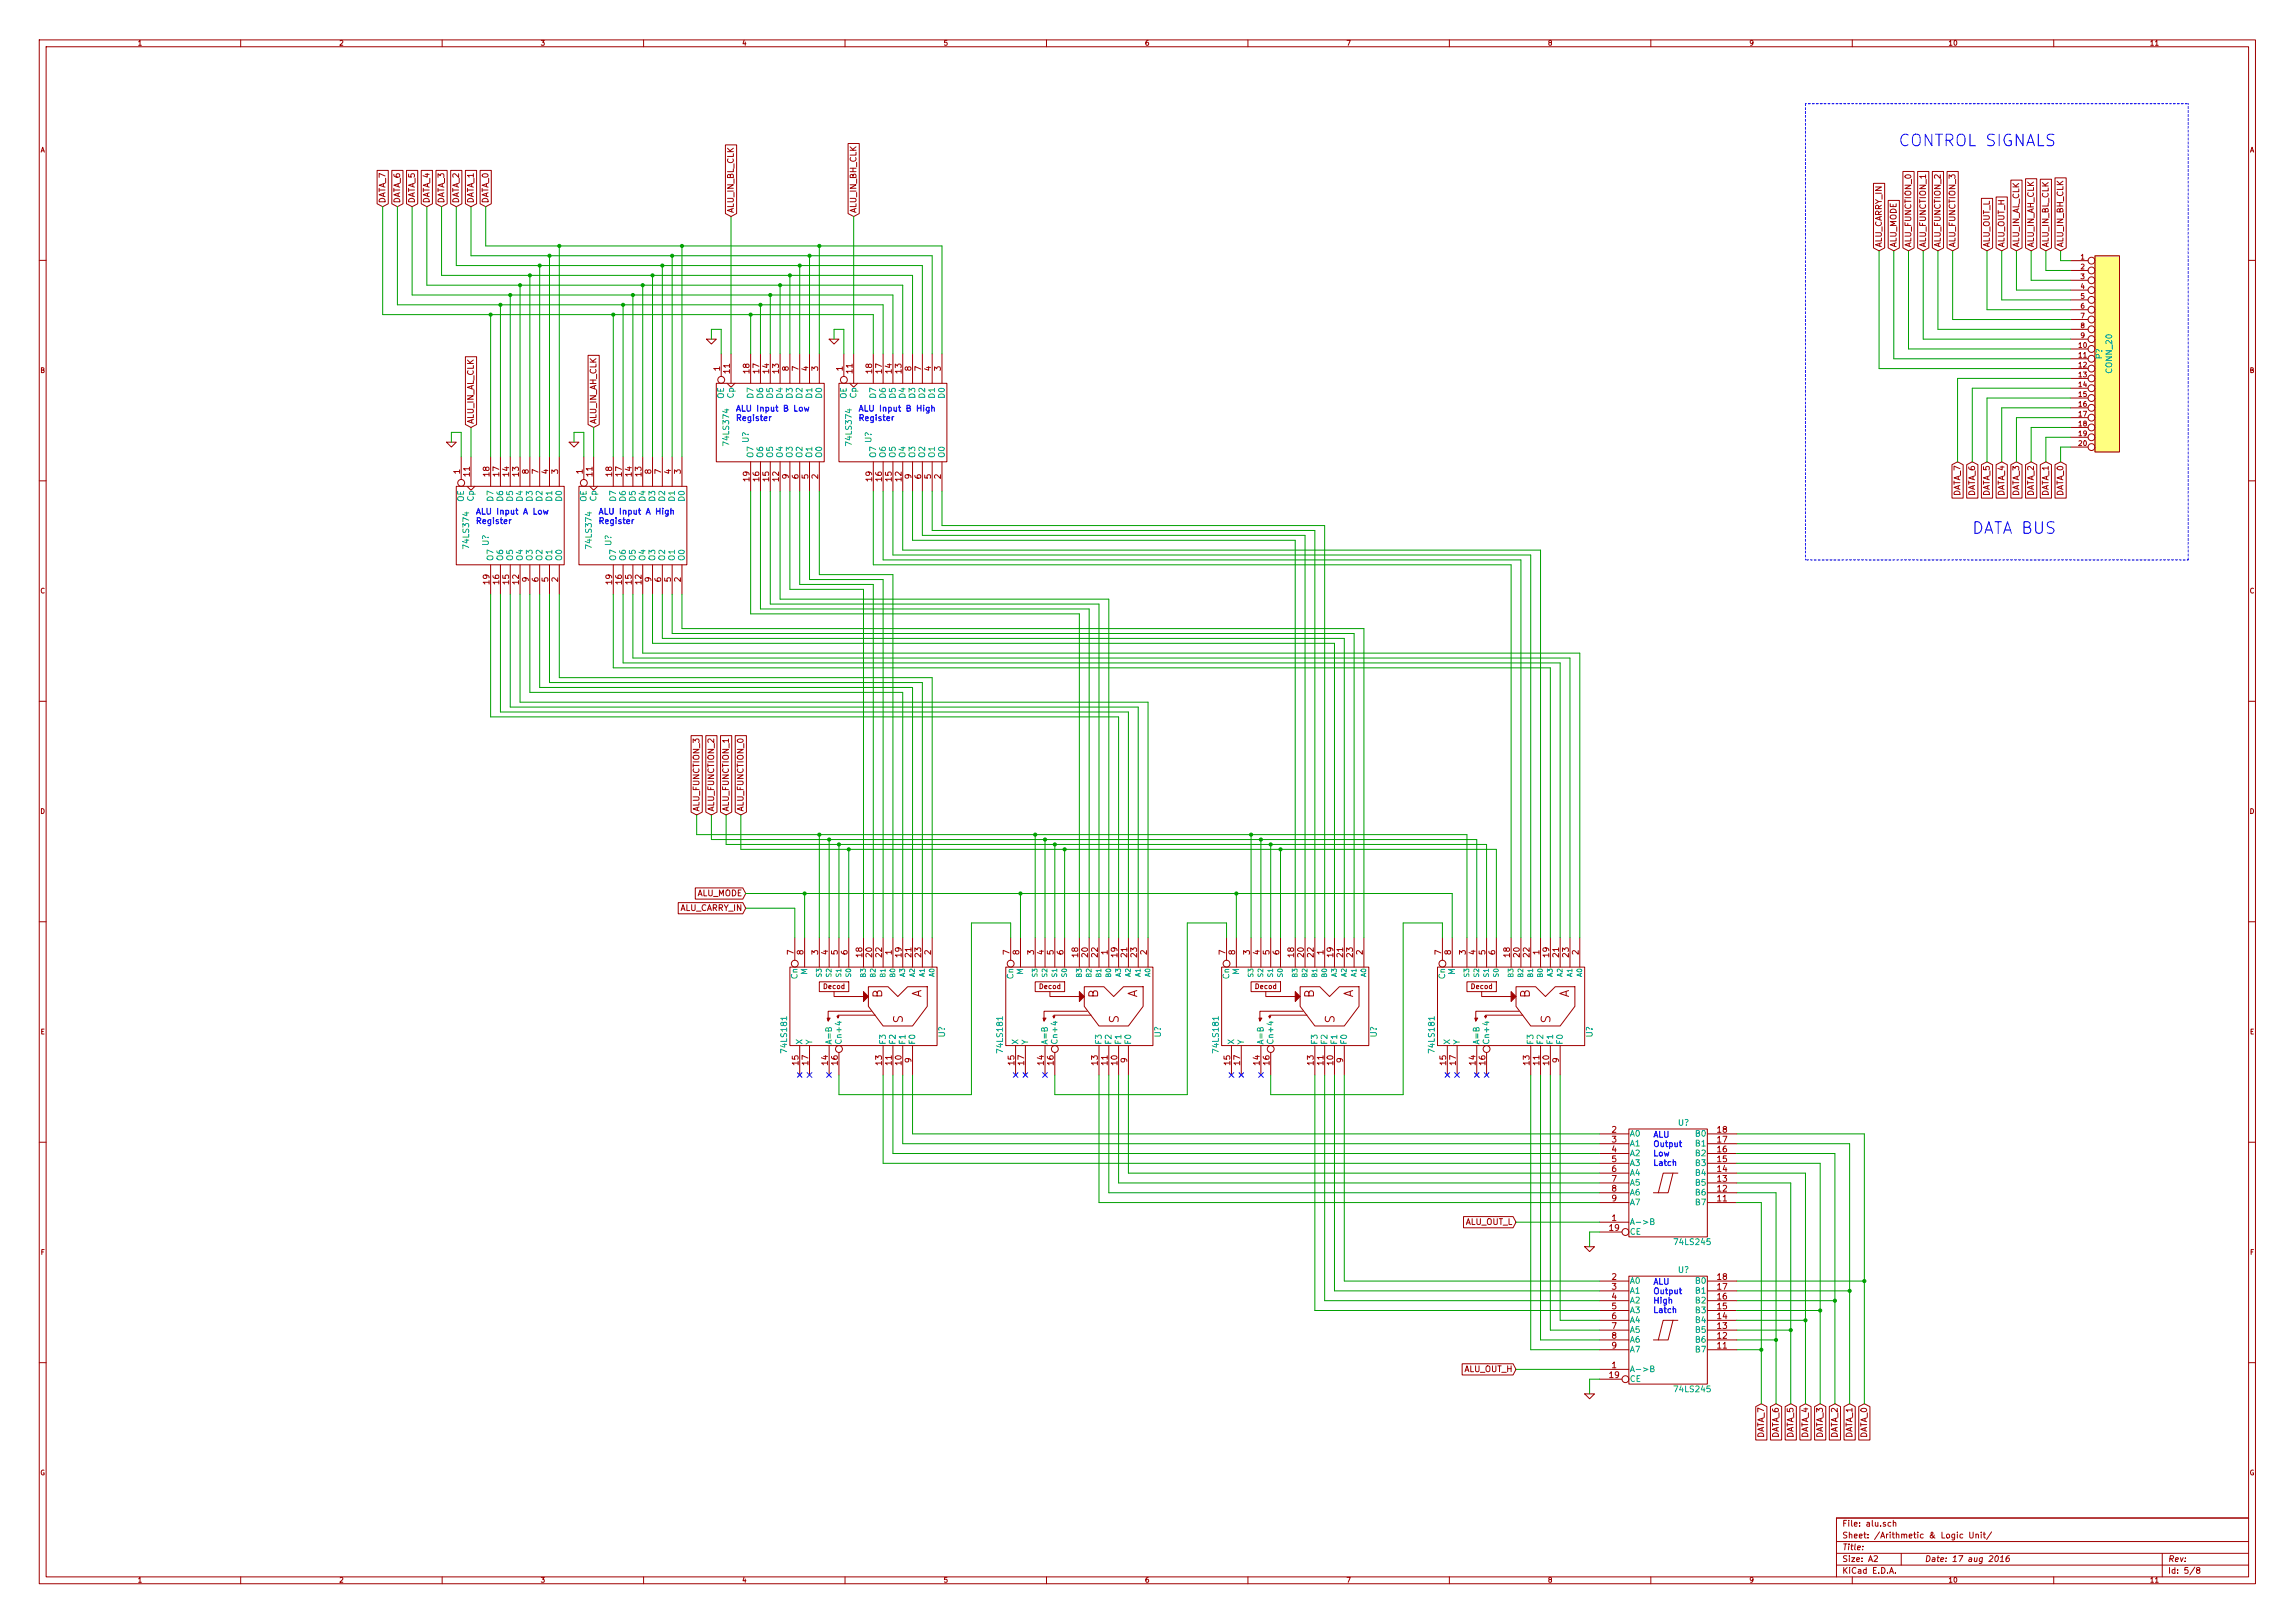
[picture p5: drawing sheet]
<svg xmlns="http://www.w3.org/2000/svg" width="594mm" height="420mm" viewBox="0 0 594 420" stroke-linecap="round" stroke-linejoin="round" font-family="sans-serif">
<defs><g id="words">
<g font-size="4.2" fill="#00f">
<text x="491.5" y="38">CONTROL SIGNALS</text>
<text x="510.5" y="138.3">DATA BUS</text>
</g>
<g font-size="3.2" fill="#a00000">
<text x="228.5" y="258.4" transform="rotate(-90 228.5 258.4)">B</text>
<text x="238.6" y="258.4" transform="rotate(-90 238.6 258.4)">A</text>
<text x="284.4" y="258.4" transform="rotate(-90 284.4 258.4)">B</text>
<text x="294.5" y="258.4" transform="rotate(-90 294.5 258.4)">A</text>
<text x="340.2" y="258.4" transform="rotate(-90 340.2 258.4)">B</text>
<text x="350.4" y="258.4" transform="rotate(-90 350.4 258.4)">A</text>
<text x="396.1" y="258.4" transform="rotate(-90 396.1 258.4)">B</text>
<text x="406.3" y="258.4" transform="rotate(-90 406.3 258.4)">A</text>
<text x="233.8" y="264.9" transform="rotate(-90 233.8 264.9)">S</text>
<text x="289.7" y="264.9" transform="rotate(-90 289.7 264.9)">S</text>
<text x="345.6" y="264.9" transform="rotate(-90 345.6 264.9)">S</text>
<text x="401.4" y="264.9" transform="rotate(-90 401.4 264.9)">S</text>
</g>
<g font-size="2.1" fill="#a00000">
<text x="99.8" y="52.6" transform="rotate(-90 99.8 52.6)">DATA_7</text>
<text x="103.6" y="52.6" transform="rotate(-90 103.6 52.6)">DATA_6</text>
<text x="107.4" y="52.6" transform="rotate(-90 107.4 52.6)">DATA_5</text>
<text x="111.3" y="52.6" transform="rotate(-90 111.3 52.6)">DATA_4</text>
<text x="115.1" y="52.6" transform="rotate(-90 115.1 52.6)">DATA_3</text>
<text x="118.9" y="52.6" transform="rotate(-90 118.9 52.6)">DATA_2</text>
<text x="122.7" y="52.6" transform="rotate(-90 122.7 52.6)">DATA_1</text>
<text x="126.5" y="52.6" transform="rotate(-90 126.5 52.6)">DATA_0</text>
<text x="190" y="55.1" transform="rotate(-90 190 55.1)">ALU_IN_BL_CLK</text>
<text x="221.7" y="55.1" transform="rotate(-90 221.7 55.1)">ALU_IN_BH_CLK</text>
<text x="487.2" y="64" transform="rotate(-90 487.2 64)">ALU_CARRY_IN</text>
<text x="491" y="64" transform="rotate(-90 491 64)">ALU_MODE</text>
<text x="494.8" y="64" transform="rotate(-90 494.8 64)">ALU_FUNCTION_0</text>
<text x="498.6" y="64" transform="rotate(-90 498.6 64)">ALU_FUNCTION_1</text>
<text x="502.4" y="64" transform="rotate(-90 502.4 64)">ALU_FUNCTION_2</text>
<text x="506.2" y="64" transform="rotate(-90 506.2 64)">ALU_FUNCTION_3</text>
<text x="515.1" y="64" transform="rotate(-90 515.1 64)">ALU_OUT_L</text>
<text x="518.9" y="64" transform="rotate(-90 518.9 64)">ALU_OUT_H</text>
<text x="522.7" y="64" transform="rotate(-90 522.7 64)">ALU_IN_AL_CLK</text>
<text x="526.5" y="64" transform="rotate(-90 526.5 64)">ALU_IN_AH_CLK</text>
<text x="530.4" y="64" transform="rotate(-90 530.4 64)">ALU_IN_BL_CLK</text>
<text x="534.2" y="64" transform="rotate(-90 534.2 64)">ALU_IN_BH_CLK</text>
<text x="186.4" y="96" transform="rotate(-90 186.4 96)">1</text>
<text x="189" y="96.6" transform="rotate(-90 189 96.6)">11</text>
<text x="194.1" y="96.6" transform="rotate(-90 194.1 96.6)">18</text>
<text x="196.6" y="96.6" transform="rotate(-90 196.6 96.6)">17</text>
<text x="199.1" y="96.6" transform="rotate(-90 199.1 96.6)">14</text>
<text x="201.7" y="96.6" transform="rotate(-90 201.7 96.6)">13</text>
<text x="204.2" y="96" transform="rotate(-90 204.2 96)">8</text>
<text x="206.8" y="96" transform="rotate(-90 206.8 96)">7</text>
<text x="209.3" y="96" transform="rotate(-90 209.3 96)">4</text>
<text x="211.8" y="96" transform="rotate(-90 211.8 96)">3</text>
<text x="218.2" y="96" transform="rotate(-90 218.2 96)">1</text>
<text x="220.7" y="96.6" transform="rotate(-90 220.7 96.6)">11</text>
<text x="225.8" y="96.6" transform="rotate(-90 225.8 96.6)">18</text>
<text x="228.3" y="96.6" transform="rotate(-90 228.3 96.6)">17</text>
<text x="230.9" y="96.6" transform="rotate(-90 230.9 96.6)">14</text>
<text x="233.4" y="96.6" transform="rotate(-90 233.4 96.6)">13</text>
<text x="236" y="96" transform="rotate(-90 236 96)">8</text>
<text x="238.5" y="96" transform="rotate(-90 238.5 96)">7</text>
<text x="241" y="96" transform="rotate(-90 241 96)">4</text>
<text x="243.6" y="96" transform="rotate(-90 243.6 96)">3</text>
<text x="122.7" y="109.7" transform="rotate(-90 122.7 109.7)">ALU_IN_AL_CLK</text>
<text x="154.4" y="109.7" transform="rotate(-90 154.4 109.7)">ALU_IN_AH_CLK</text>
<text x="119.1" y="122.7" transform="rotate(-90 119.1 122.7)">1</text>
<text x="121.7" y="123.3" transform="rotate(-90 121.7 123.3)">11</text>
<text x="126.7" y="123.3" transform="rotate(-90 126.7 123.3)">18</text>
<text x="129.3" y="123.3" transform="rotate(-90 129.3 123.3)">17</text>
<text x="131.8" y="123.3" transform="rotate(-90 131.8 123.3)">14</text>
<text x="134.4" y="123.3" transform="rotate(-90 134.4 123.3)">13</text>
<text x="136.9" y="122.7" transform="rotate(-90 136.9 122.7)">8</text>
<text x="139.4" y="122.7" transform="rotate(-90 139.4 122.7)">7</text>
<text x="142" y="122.7" transform="rotate(-90 142 122.7)">4</text>
<text x="144.5" y="122.7" transform="rotate(-90 144.5 122.7)">3</text>
<text x="150.9" y="122.7" transform="rotate(-90 150.9 122.7)">1</text>
<text x="153.4" y="123.3" transform="rotate(-90 153.4 123.3)">11</text>
<text x="158.5" y="123.3" transform="rotate(-90 158.5 123.3)">18</text>
<text x="161" y="123.3" transform="rotate(-90 161 123.3)">17</text>
<text x="163.6" y="123.3" transform="rotate(-90 163.6 123.3)">14</text>
<text x="166.1" y="123.3" transform="rotate(-90 166.1 123.3)">13</text>
<text x="168.7" y="122.7" transform="rotate(-90 168.7 122.7)">8</text>
<text x="171.2" y="122.7" transform="rotate(-90 171.2 122.7)">7</text>
<text x="173.7" y="122.7" transform="rotate(-90 173.7 122.7)">4</text>
<text x="176.3" y="122.7" transform="rotate(-90 176.3 122.7)">3</text>
<text x="194.1" y="124.5" transform="rotate(-90 194.1 124.5)">19</text>
<text x="196.6" y="124.5" transform="rotate(-90 196.6 124.5)">16</text>
<text x="199.1" y="124.5" transform="rotate(-90 199.1 124.5)">15</text>
<text x="201.7" y="124.5" transform="rotate(-90 201.7 124.5)">12</text>
<text x="204.2" y="123.9" transform="rotate(-90 204.2 123.9)">9</text>
<text x="206.8" y="123.9" transform="rotate(-90 206.8 123.9)">6</text>
<text x="209.3" y="123.9" transform="rotate(-90 209.3 123.9)">5</text>
<text x="211.8" y="123.9" transform="rotate(-90 211.8 123.9)">2</text>
<text x="225.8" y="124.5" transform="rotate(-90 225.8 124.5)">19</text>
<text x="228.3" y="124.5" transform="rotate(-90 228.3 124.5)">16</text>
<text x="230.9" y="124.5" transform="rotate(-90 230.9 124.5)">15</text>
<text x="233.4" y="124.5" transform="rotate(-90 233.4 124.5)">12</text>
<text x="236" y="123.9" transform="rotate(-90 236 123.9)">9</text>
<text x="238.5" y="123.9" transform="rotate(-90 238.5 123.9)">6</text>
<text x="241" y="123.9" transform="rotate(-90 241 123.9)">5</text>
<text x="243.6" y="123.9" transform="rotate(-90 243.6 123.9)">2</text>
<text x="507.5" y="128.7" transform="rotate(-90 507.5 128.7)">DATA_7</text>
<text x="511.3" y="128.7" transform="rotate(-90 511.3 128.7)">DATA_6</text>
<text x="515.1" y="128.7" transform="rotate(-90 515.1 128.7)">DATA_5</text>
<text x="518.9" y="128.7" transform="rotate(-90 518.9 128.7)">DATA_4</text>
<text x="522.7" y="128.7" transform="rotate(-90 522.7 128.7)">DATA_3</text>
<text x="526.5" y="128.7" transform="rotate(-90 526.5 128.7)">DATA_2</text>
<text x="530.4" y="128.7" transform="rotate(-90 530.4 128.7)">DATA_1</text>
<text x="534.2" y="128.7" transform="rotate(-90 534.2 128.7)">DATA_0</text>
<text x="126.7" y="151.2" transform="rotate(-90 126.7 151.2)">19</text>
<text x="129.3" y="151.2" transform="rotate(-90 129.3 151.2)">16</text>
<text x="131.8" y="151.2" transform="rotate(-90 131.8 151.2)">15</text>
<text x="134.4" y="151.2" transform="rotate(-90 134.4 151.2)">12</text>
<text x="136.9" y="150.6" transform="rotate(-90 136.9 150.6)">9</text>
<text x="139.4" y="150.6" transform="rotate(-90 139.4 150.6)">6</text>
<text x="142" y="150.6" transform="rotate(-90 142 150.6)">5</text>
<text x="144.5" y="150.6" transform="rotate(-90 144.5 150.6)">2</text>
<text x="158.5" y="151.2" transform="rotate(-90 158.5 151.2)">19</text>
<text x="161" y="151.2" transform="rotate(-90 161 151.2)">16</text>
<text x="163.6" y="151.2" transform="rotate(-90 163.6 151.2)">15</text>
<text x="166.1" y="151.2" transform="rotate(-90 166.1 151.2)">12</text>
<text x="168.7" y="150.6" transform="rotate(-90 168.7 150.6)">9</text>
<text x="171.2" y="150.6" transform="rotate(-90 171.2 150.6)">6</text>
<text x="173.7" y="150.6" transform="rotate(-90 173.7 150.6)">5</text>
<text x="176.3" y="150.6" transform="rotate(-90 176.3 150.6)">2</text>
<text x="181.1" y="210.1" transform="rotate(-90 181.1 210.1)">ALU_FUNCTION_3</text>
<text x="184.9" y="210.1" transform="rotate(-90 184.9 210.1)">ALU_FUNCTION_2</text>
<text x="188.7" y="210.1" transform="rotate(-90 188.7 210.1)">ALU_FUNCTION_1</text>
<text x="192.5" y="210.1" transform="rotate(-90 192.5 210.1)">ALU_FUNCTION_0</text>
<text x="180.2" y="232.1">ALU_MODE</text>
<text x="175.7" y="235.9">ALU_CARRY_IN</text>
<text x="205.5" y="247.1" transform="rotate(-90 205.5 247.1)">7</text>
<text x="208" y="247.1" transform="rotate(-90 208 247.1)">8</text>
<text x="211.8" y="247.1" transform="rotate(-90 211.8 247.1)">3</text>
<text x="214.4" y="247.1" transform="rotate(-90 214.4 247.1)">4</text>
<text x="216.9" y="247.1" transform="rotate(-90 216.9 247.1)">5</text>
<text x="219.5" y="247.1" transform="rotate(-90 219.5 247.1)">6</text>
<text x="223.3" y="247.7" transform="rotate(-90 223.3 247.7)">18</text>
<text x="225.8" y="247.7" transform="rotate(-90 225.8 247.7)">20</text>
<text x="228.3" y="247.7" transform="rotate(-90 228.3 247.7)">22</text>
<text x="230.9" y="247.1" transform="rotate(-90 230.9 247.1)">1</text>
<text x="233.4" y="247.7" transform="rotate(-90 233.4 247.7)">19</text>
<text x="236" y="247.7" transform="rotate(-90 236 247.7)">21</text>
<text x="238.5" y="247.7" transform="rotate(-90 238.5 247.7)">23</text>
<text x="241" y="247.1" transform="rotate(-90 241 247.1)">2</text>
<text x="261.4" y="247.1" transform="rotate(-90 261.4 247.1)">7</text>
<text x="263.9" y="247.1" transform="rotate(-90 263.9 247.1)">8</text>
<text x="267.7" y="247.1" transform="rotate(-90 267.7 247.1)">3</text>
<text x="270.3" y="247.1" transform="rotate(-90 270.3 247.1)">4</text>
<text x="272.8" y="247.1" transform="rotate(-90 272.8 247.1)">5</text>
<text x="275.3" y="247.1" transform="rotate(-90 275.3 247.1)">6</text>
<text x="279.1" y="247.7" transform="rotate(-90 279.1 247.7)">18</text>
<text x="281.7" y="247.7" transform="rotate(-90 281.7 247.7)">20</text>
<text x="284.2" y="247.7" transform="rotate(-90 284.2 247.7)">22</text>
<text x="286.8" y="247.1" transform="rotate(-90 286.8 247.1)">1</text>
<text x="289.3" y="247.7" transform="rotate(-90 289.3 247.7)">19</text>
<text x="291.8" y="247.7" transform="rotate(-90 291.8 247.7)">21</text>
<text x="294.4" y="247.7" transform="rotate(-90 294.4 247.7)">23</text>
<text x="296.9" y="247.1" transform="rotate(-90 296.9 247.1)">2</text>
<text x="317.2" y="247.1" transform="rotate(-90 317.2 247.1)">7</text>
<text x="319.8" y="247.1" transform="rotate(-90 319.8 247.1)">8</text>
<text x="323.6" y="247.1" transform="rotate(-90 323.6 247.1)">3</text>
<text x="326.1" y="247.1" transform="rotate(-90 326.1 247.1)">4</text>
<text x="328.7" y="247.1" transform="rotate(-90 328.7 247.1)">5</text>
<text x="331.2" y="247.1" transform="rotate(-90 331.2 247.1)">6</text>
<text x="335" y="247.7" transform="rotate(-90 335 247.7)">18</text>
<text x="337.6" y="247.7" transform="rotate(-90 337.6 247.7)">20</text>
<text x="340.1" y="247.7" transform="rotate(-90 340.1 247.7)">22</text>
<text x="342.6" y="247.1" transform="rotate(-90 342.6 247.1)">1</text>
<text x="345.2" y="247.7" transform="rotate(-90 345.2 247.7)">19</text>
<text x="347.7" y="247.7" transform="rotate(-90 347.7 247.7)">21</text>
<text x="350.3" y="247.7" transform="rotate(-90 350.3 247.7)">23</text>
<text x="352.8" y="247.1" transform="rotate(-90 352.8 247.1)">2</text>
<text x="373.1" y="247.1" transform="rotate(-90 373.1 247.1)">7</text>
<text x="375.7" y="247.1" transform="rotate(-90 375.7 247.1)">8</text>
<text x="379.5" y="247.1" transform="rotate(-90 379.5 247.1)">3</text>
<text x="382" y="247.1" transform="rotate(-90 382 247.1)">4</text>
<text x="384.6" y="247.1" transform="rotate(-90 384.6 247.1)">5</text>
<text x="387.1" y="247.1" transform="rotate(-90 387.1 247.1)">6</text>
<text x="390.9" y="247.7" transform="rotate(-90 390.9 247.7)">18</text>
<text x="393.4" y="247.7" transform="rotate(-90 393.4 247.7)">20</text>
<text x="396" y="247.7" transform="rotate(-90 396 247.7)">22</text>
<text x="398.5" y="247.1" transform="rotate(-90 398.5 247.1)">1</text>
<text x="401.1" y="247.7" transform="rotate(-90 401.1 247.7)">19</text>
<text x="403.6" y="247.7" transform="rotate(-90 403.6 247.7)">21</text>
<text x="406.1" y="247.7" transform="rotate(-90 406.1 247.7)">23</text>
<text x="408.7" y="247.1" transform="rotate(-90 408.7 247.1)">2</text>
<text x="206.8" y="275.7" transform="rotate(-90 206.8 275.7)">15</text>
<text x="209.3" y="275.7" transform="rotate(-90 209.3 275.7)">17</text>
<text x="214.4" y="275.7" transform="rotate(-90 214.4 275.7)">14</text>
<text x="216.9" y="275.7" transform="rotate(-90 216.9 275.7)">16</text>
<text x="228.3" y="275.7" transform="rotate(-90 228.3 275.7)">13</text>
<text x="230.9" y="275.7" transform="rotate(-90 230.9 275.7)">11</text>
<text x="233.4" y="275.7" transform="rotate(-90 233.4 275.7)">10</text>
<text x="236" y="275.1" transform="rotate(-90 236 275.1)">9</text>
<text x="262.6" y="275.7" transform="rotate(-90 262.6 275.7)">15</text>
<text x="265.2" y="275.7" transform="rotate(-90 265.2 275.7)">17</text>
<text x="270.3" y="275.7" transform="rotate(-90 270.3 275.7)">14</text>
<text x="272.8" y="275.7" transform="rotate(-90 272.8 275.7)">16</text>
<text x="284.2" y="275.7" transform="rotate(-90 284.2 275.7)">13</text>
<text x="286.8" y="275.7" transform="rotate(-90 286.8 275.7)">11</text>
<text x="289.3" y="275.7" transform="rotate(-90 289.3 275.7)">10</text>
<text x="291.8" y="275.1" transform="rotate(-90 291.8 275.1)">9</text>
<text x="318.5" y="275.7" transform="rotate(-90 318.5 275.7)">15</text>
<text x="321.1" y="275.7" transform="rotate(-90 321.1 275.7)">17</text>
<text x="326.1" y="275.7" transform="rotate(-90 326.1 275.7)">14</text>
<text x="328.7" y="275.7" transform="rotate(-90 328.7 275.7)">16</text>
<text x="340.1" y="275.7" transform="rotate(-90 340.1 275.7)">13</text>
<text x="342.6" y="275.7" transform="rotate(-90 342.6 275.7)">11</text>
<text x="345.2" y="275.7" transform="rotate(-90 345.2 275.7)">10</text>
<text x="347.7" y="275.1" transform="rotate(-90 347.7 275.1)">9</text>
<text x="374.4" y="275.7" transform="rotate(-90 374.4 275.7)">15</text>
<text x="376.9" y="275.7" transform="rotate(-90 376.9 275.7)">17</text>
<text x="382" y="275.7" transform="rotate(-90 382 275.7)">14</text>
<text x="384.6" y="275.7" transform="rotate(-90 384.6 275.7)">16</text>
<text x="396" y="275.7" transform="rotate(-90 396 275.7)">13</text>
<text x="398.5" y="275.7" transform="rotate(-90 398.5 275.7)">11</text>
<text x="401.1" y="275.7" transform="rotate(-90 401.1 275.7)">10</text>
<text x="403.6" y="275.1" transform="rotate(-90 403.6 275.1)">9</text>
<text x="417.2" y="293.3">2</text>
<text x="444.6" y="293.3">18</text>
<text x="417.2" y="295.8">3</text>
<text x="417.2" y="298.4">4</text>
<text x="444.6" y="298.4">16</text>
<text x="444.6" y="295.8">17</text>
<text x="417.2" y="300.9">5</text>
<text x="417.2" y="303.4">6</text>
<text x="417.2" y="306">7</text>
<text x="444.6" y="306">13</text>
<text x="444.6" y="303.4">14</text>
<text x="444.6" y="300.9">15</text>
<text x="417.2" y="308.5">8</text>
<text x="417.2" y="311.1">9</text>
<text x="444.6" y="311.1">11</text>
<text x="444.6" y="308.5">12</text>
<text x="379" y="317.2">ALU_OUT_L</text>
<text x="417.2" y="316.1">1</text>
<text x="416.7" y="318.7">19</text>
<text x="417.2" y="331.4">2</text>
<text x="417.2" y="333.9">3</text>
<text x="444.6" y="333.9">17</text>
<text x="444.6" y="331.4">18</text>
<text x="417.2" y="336.5">4</text>
<text x="417.2" y="339">5</text>
<text x="417.2" y="341.5">6</text>
<text x="444.6" y="341.5">14</text>
<text x="444.6" y="339">15</text>
<text x="444.6" y="336.5">16</text>
<text x="417.2" y="344.1">7</text>
<text x="417.2" y="346.6">8</text>
<text x="444.6" y="346.6">12</text>
<text x="444.6" y="344.1">13</text>
<text x="417.2" y="349.2">9</text>
<text x="444.6" y="349.2">11</text>
<text x="378.8" y="355.3">ALU_OUT_H</text>
<text x="416.7" y="356.8">19</text>
<text x="417.2" y="354.2">1</text>
<text x="456.7" y="372.6" transform="rotate(-90 456.7 372.6)">DATA_7</text>
<text x="460.5" y="372.6" transform="rotate(-90 460.5 372.6)">DATA_6</text>
<text x="464.3" y="372.6" transform="rotate(-90 464.3 372.6)">DATA_5</text>
<text x="468.1" y="372.6" transform="rotate(-90 468.1 372.6)">DATA_4</text>
<text x="471.9" y="372.6" transform="rotate(-90 471.9 372.6)">DATA_3</text>
<text x="475.7" y="372.6" transform="rotate(-90 475.7 372.6)">DATA_2</text>
<text x="479.6" y="372.6" transform="rotate(-90 479.6 372.6)">DATA_1</text>
<text x="483.4" y="372.6" transform="rotate(-90 483.4 372.6)">DATA_0</text>
<text x="476.9" y="395.3">File: alu.sch</text>
<text x="476.9" y="401.4">Title:</text>
<text x="476.9" y="398.3">Sheet: /Arithmetic &amp; Logic Unit/</text>
<text x="476.9" y="407.5">KiCad E.D.A.</text>
<text x="476.9" y="404.4">Size: A2</text>
<text x="498.2" y="404.4">Date: 17 aug 2016</text>
<text x="561.2" y="404.4">Rev:</text>
<text x="561.2" y="407.5">Id: 5/8</text>
</g>
<g font-size="2.1" fill="#00a0a0">
<text x="544.2" y="92.9" transform="rotate(-90 544.2 92.9)">P?</text>
<text x="546.8" y="96.5" transform="rotate(-90 546.8 96.5)">CONN_20</text>
<text x="187.5" y="103.3" transform="rotate(-90 187.5 103.3)">OE</text>
<text x="190" y="103.1" transform="rotate(-90 190 103.1)">Cp</text>
<text x="195.1" y="103" transform="rotate(-90 195.1 103)">D7</text>
<text x="197.6" y="103" transform="rotate(-90 197.6 103)">D6</text>
<text x="200.2" y="103" transform="rotate(-90 200.2 103)">D5</text>
<text x="202.7" y="103" transform="rotate(-90 202.7 103)">D4</text>
<text x="205.2" y="103" transform="rotate(-90 205.2 103)">D3</text>
<text x="207.8" y="103" transform="rotate(-90 207.8 103)">D2</text>
<text x="210.3" y="103" transform="rotate(-90 210.3 103)">D1</text>
<text x="212.9" y="103" transform="rotate(-90 212.9 103)">D0</text>
<text x="219.2" y="103.3" transform="rotate(-90 219.2 103.3)">OE</text>
<text x="221.7" y="103.1" transform="rotate(-90 221.7 103.1)">Cp</text>
<text x="226.8" y="103" transform="rotate(-90 226.8 103)">D7</text>
<text x="229.4" y="103" transform="rotate(-90 229.4 103)">D6</text>
<text x="231.9" y="103" transform="rotate(-90 231.9 103)">D5</text>
<text x="234.4" y="103" transform="rotate(-90 234.4 103)">D4</text>
<text x="237" y="103" transform="rotate(-90 237 103)">D3</text>
<text x="239.5" y="103" transform="rotate(-90 239.5 103)">D2</text>
<text x="242.1" y="103" transform="rotate(-90 242.1 103)">D1</text>
<text x="244.6" y="103" transform="rotate(-90 244.6 103)">D0</text>
<text x="188.8" y="115" transform="rotate(-90 188.8 115)">74LS374</text>
<text x="193.9" y="114.6" transform="rotate(-90 193.9 114.6)">U?</text>
<text x="195.1" y="118.5" transform="rotate(-90 195.1 118.5)">O7</text>
<text x="197.6" y="118.5" transform="rotate(-90 197.6 118.5)">O6</text>
<text x="200.2" y="118.5" transform="rotate(-90 200.2 118.5)">O5</text>
<text x="202.7" y="118.5" transform="rotate(-90 202.7 118.5)">O4</text>
<text x="205.2" y="118.5" transform="rotate(-90 205.2 118.5)">O3</text>
<text x="207.8" y="118.5" transform="rotate(-90 207.8 118.5)">O2</text>
<text x="210.3" y="118.5" transform="rotate(-90 210.3 118.5)">O1</text>
<text x="212.9" y="118.5" transform="rotate(-90 212.9 118.5)">O0</text>
<text x="220.5" y="115" transform="rotate(-90 220.5 115)">74LS374</text>
<text x="225.6" y="114.6" transform="rotate(-90 225.6 114.6)">U?</text>
<text x="226.8" y="118.5" transform="rotate(-90 226.8 118.5)">O7</text>
<text x="229.4" y="118.5" transform="rotate(-90 229.4 118.5)">O6</text>
<text x="231.9" y="118.5" transform="rotate(-90 231.9 118.5)">O5</text>
<text x="234.4" y="118.5" transform="rotate(-90 234.4 118.5)">O4</text>
<text x="237" y="118.5" transform="rotate(-90 237 118.5)">O3</text>
<text x="239.5" y="118.5" transform="rotate(-90 239.5 118.5)">O2</text>
<text x="242.1" y="118.5" transform="rotate(-90 242.1 118.5)">O1</text>
<text x="244.6" y="118.5" transform="rotate(-90 244.6 118.5)">O0</text>
<text x="120.1" y="130" transform="rotate(-90 120.1 130)">OE</text>
<text x="122.7" y="129.7" transform="rotate(-90 122.7 129.7)">Cp</text>
<text x="127.8" y="129.6" transform="rotate(-90 127.8 129.6)">D7</text>
<text x="130.3" y="129.6" transform="rotate(-90 130.3 129.6)">D6</text>
<text x="132.8" y="129.6" transform="rotate(-90 132.8 129.6)">D5</text>
<text x="135.4" y="129.6" transform="rotate(-90 135.4 129.6)">D4</text>
<text x="137.9" y="129.6" transform="rotate(-90 137.9 129.6)">D3</text>
<text x="140.5" y="129.6" transform="rotate(-90 140.5 129.6)">D2</text>
<text x="143" y="129.6" transform="rotate(-90 143 129.6)">D1</text>
<text x="145.5" y="129.6" transform="rotate(-90 145.5 129.6)">D0</text>
<text x="151.9" y="130" transform="rotate(-90 151.9 130)">OE</text>
<text x="154.4" y="129.7" transform="rotate(-90 154.4 129.7)">Cp</text>
<text x="159.5" y="129.6" transform="rotate(-90 159.5 129.6)">D7</text>
<text x="162.1" y="129.6" transform="rotate(-90 162.1 129.6)">D6</text>
<text x="164.6" y="129.6" transform="rotate(-90 164.6 129.6)">D5</text>
<text x="167.1" y="129.6" transform="rotate(-90 167.1 129.6)">D4</text>
<text x="169.7" y="129.6" transform="rotate(-90 169.7 129.6)">D3</text>
<text x="172.2" y="129.6" transform="rotate(-90 172.2 129.6)">D2</text>
<text x="174.8" y="129.6" transform="rotate(-90 174.8 129.6)">D1</text>
<text x="177.3" y="129.6" transform="rotate(-90 177.3 129.6)">D0</text>
<text x="121.5" y="141.6" transform="rotate(-90 121.5 141.6)">74LS374</text>
<text x="126.6" y="141.3" transform="rotate(-90 126.6 141.3)">U?</text>
<text x="153.2" y="141.6" transform="rotate(-90 153.2 141.6)">74LS374</text>
<text x="158.3" y="141.3" transform="rotate(-90 158.3 141.3)">U?</text>
<text x="127.8" y="145.2" transform="rotate(-90 127.8 145.2)">O7</text>
<text x="130.3" y="145.2" transform="rotate(-90 130.3 145.2)">O6</text>
<text x="132.8" y="145.2" transform="rotate(-90 132.8 145.2)">O5</text>
<text x="135.4" y="145.2" transform="rotate(-90 135.4 145.2)">O4</text>
<text x="137.9" y="145.2" transform="rotate(-90 137.9 145.2)">O3</text>
<text x="140.5" y="145.2" transform="rotate(-90 140.5 145.2)">O2</text>
<text x="143" y="145.2" transform="rotate(-90 143 145.2)">O1</text>
<text x="145.5" y="145.2" transform="rotate(-90 145.5 145.2)">O0</text>
<text x="159.5" y="145.2" transform="rotate(-90 159.5 145.2)">O7</text>
<text x="162.1" y="145.2" transform="rotate(-90 162.1 145.2)">O6</text>
<text x="164.6" y="145.2" transform="rotate(-90 164.6 145.2)">O5</text>
<text x="167.1" y="145.2" transform="rotate(-90 167.1 145.2)">O4</text>
<text x="169.7" y="145.2" transform="rotate(-90 169.7 145.2)">O3</text>
<text x="172.2" y="145.2" transform="rotate(-90 172.2 145.2)">O2</text>
<text x="174.8" y="145.2" transform="rotate(-90 174.8 145.2)">O1</text>
<text x="177.3" y="145.2" transform="rotate(-90 177.3 145.2)">O0</text>
<text x="206.5" y="253.4" transform="rotate(-90 206.5 253.4)">Cn</text>
<text x="209" y="252.4" transform="rotate(-90 209 252.4)">M</text>
<text x="262.4" y="253.4" transform="rotate(-90 262.4 253.4)">Cn</text>
<text x="264.9" y="252.4" transform="rotate(-90 264.9 252.4)">M</text>
<text x="318.3" y="253.4" transform="rotate(-90 318.3 253.4)">Cn</text>
<text x="320.8" y="252.4" transform="rotate(-90 320.8 252.4)">M</text>
<text x="374.1" y="253.4" transform="rotate(-90 374.1 253.4)">Cn</text>
<text x="376.7" y="252.4" transform="rotate(-90 376.7 252.4)">M</text>
<text x="244.7" y="268.5" transform="rotate(-90 244.7 268.5)">U?</text>
<text x="300.6" y="268.5" transform="rotate(-90 300.6 268.5)">U?</text>
<text x="356.4" y="268.5" transform="rotate(-90 356.4 268.5)">U?</text>
<text x="412.3" y="268.5" transform="rotate(-90 412.3 268.5)">U?</text>
<text x="203.8" y="272.2" transform="rotate(-90 203.8 272.2)">74LS181</text>
<text x="207.8" y="270.4" transform="rotate(-90 207.8 270.4)">X</text>
<text x="210.3" y="270.4" transform="rotate(-90 210.3 270.4)">Y</text>
<text x="215.4" y="270.4" transform="rotate(-90 215.4 270.4)">A=B</text>
<text x="217.9" y="270.4" transform="rotate(-90 217.9 270.4)">Cn+4</text>
<text x="229.4" y="270.4" transform="rotate(-90 229.4 270.4)">F3</text>
<text x="231.9" y="270.4" transform="rotate(-90 231.9 270.4)">F2</text>
<text x="234.4" y="270.4" transform="rotate(-90 234.4 270.4)">F1</text>
<text x="237" y="270.4" transform="rotate(-90 237 270.4)">F0</text>
<text x="259.7" y="272.2" transform="rotate(-90 259.7 272.2)">74LS181</text>
<text x="263.7" y="270.4" transform="rotate(-90 263.7 270.4)">X</text>
<text x="266.2" y="270.4" transform="rotate(-90 266.2 270.4)">Y</text>
<text x="271.3" y="270.4" transform="rotate(-90 271.3 270.4)">A=B</text>
<text x="273.8" y="270.4" transform="rotate(-90 273.8 270.4)">Cn+4</text>
<text x="285.2" y="270.4" transform="rotate(-90 285.2 270.4)">F3</text>
<text x="287.8" y="270.4" transform="rotate(-90 287.8 270.4)">F2</text>
<text x="290.3" y="270.4" transform="rotate(-90 290.3 270.4)">F1</text>
<text x="292.9" y="270.4" transform="rotate(-90 292.9 270.4)">F0</text>
<text x="315.5" y="272.2" transform="rotate(-90 315.5 272.2)">74LS181</text>
<text x="319.5" y="270.4" transform="rotate(-90 319.5 270.4)">X</text>
<text x="322.1" y="270.4" transform="rotate(-90 322.1 270.4)">Y</text>
<text x="327.2" y="270.4" transform="rotate(-90 327.2 270.4)">A=B</text>
<text x="329.7" y="270.4" transform="rotate(-90 329.7 270.4)">Cn+4</text>
<text x="341.1" y="270.4" transform="rotate(-90 341.1 270.4)">F3</text>
<text x="343.7" y="270.4" transform="rotate(-90 343.7 270.4)">F2</text>
<text x="346.2" y="270.4" transform="rotate(-90 346.2 270.4)">F1</text>
<text x="348.7" y="270.4" transform="rotate(-90 348.7 270.4)">F0</text>
<text x="371.4" y="272.2" transform="rotate(-90 371.4 272.2)">74LS181</text>
<text x="375.4" y="270.4" transform="rotate(-90 375.4 270.4)">X</text>
<text x="378" y="270.4" transform="rotate(-90 378 270.4)">Y</text>
<text x="383" y="270.4" transform="rotate(-90 383 270.4)">A=B</text>
<text x="385.6" y="270.4" transform="rotate(-90 385.6 270.4)">Cn+4</text>
<text x="397" y="270.4" transform="rotate(-90 397 270.4)">F3</text>
<text x="399.5" y="270.4" transform="rotate(-90 399.5 270.4)">F2</text>
<text x="402.1" y="270.4" transform="rotate(-90 402.1 270.4)">F1</text>
<text x="404.6" y="270.4" transform="rotate(-90 404.6 270.4)">F0</text>
<text x="434.4" y="291.5">U?</text>
<text x="421.9" y="294.3">A0</text>
<text x="421.9" y="296.8">A1</text>
<text x="421.9" y="299.4">A2</text>
<text x="439" y="299.4">B2</text>
<text x="439" y="296.8">B1</text>
<text x="439" y="294.3">B0</text>
<text x="421.9" y="301.9">A3</text>
<text x="421.9" y="304.5">A4</text>
<text x="439" y="304.5">B4</text>
<text x="439" y="301.9">B3</text>
<text x="421.9" y="307">A5</text>
<text x="421.9" y="309.5">A6</text>
<text x="439" y="309.5">B6</text>
<text x="439" y="307">B5</text>
<text x="421.9" y="317.2">A-&gt;B</text>
<text x="421.9" y="312.1">A7</text>
<text x="439" y="312.1">B7</text>
<text x="421.9" y="319.7">CE</text>
<text x="433.7" y="322.4">74LS245</text>
<text x="434.4" y="329.6">U?</text>
<text x="421.9" y="332.4">A0</text>
<text x="421.9" y="334.9">A1</text>
<text x="439" y="334.9">B1</text>
<text x="439" y="332.4">B0</text>
<text x="421.9" y="337.5">A2</text>
<text x="421.9" y="340">A3</text>
<text x="439" y="340">B3</text>
<text x="439" y="337.5">B2</text>
<text x="421.9" y="342.6">A4</text>
<text x="421.9" y="345.1">A5</text>
<text x="421.9" y="347.6">A6</text>
<text x="439" y="347.6">B6</text>
<text x="439" y="345.1">B5</text>
<text x="439" y="342.6">B4</text>
<text x="421.9" y="350.2">A7</text>
<text x="439" y="350.2">B7</text>
<text x="421.9" y="355.3">A-&gt;B</text>
<text x="421.9" y="357.8">CE</text>
<text x="433.7" y="360.5">74LS245</text>
</g>
<g font-size="2.1" fill="#00f">
<text x="190.5" y="106.6">ALU Input B Low</text>
<text x="222.2" y="106.6">ALU Input B High</text>
<text x="190.5" y="109">Register</text>
<text x="222.2" y="109">Register</text>
<text x="123.2" y="133.3">ALU Input A Low</text>
<text x="123.2" y="135.7">Register</text>
<text x="154.9" y="133.3">ALU Input A High</text>
<text x="154.9" y="135.7">Register</text>
<text x="428" y="294.6">ALU</text>
<text x="428" y="297">Output</text>
<text x="428" y="299.4">Low</text>
<text x="428" y="301.9">Latch</text>
<text x="428" y="332.7">ALU</text>
<text x="428" y="335.1">Output</text>
<text x="428" y="337.5">High</text>
<text x="428" y="340">Latch</text>
</g>
<g font-size="1.8" fill="#a00000">
<text x="35.8" y="11.9">1</text>
<text x="87.9" y="11.9">2</text>
<text x="140.1" y="11.9">3</text>
<text x="192.2" y="11.9">4</text>
<text x="244.3" y="11.9">5</text>
<text x="296.5" y="11.9">6</text>
<text x="348.6" y="11.9">7</text>
<text x="400.8" y="11.9">8</text>
<text x="452.9" y="11.9">9</text>
<text x="504.6" y="11.9">10</text>
<text x="556.7" y="11.9">11</text>
<text x="10.4" y="39.5">A</text>
<text x="582.3" y="39.5">A</text>
<text x="538.6" y="67.2">1</text>
<text x="538.6" y="69.8">2</text>
<text x="538.6" y="72.3">3</text>
<text x="538.6" y="74.8">4</text>
<text x="538.6" y="77.4">5</text>
<text x="538.6" y="79.9">6</text>
<text x="538.6" y="82.5">7</text>
<text x="538.6" y="85">8</text>
<text x="538.6" y="87.5">9</text>
<text x="538.1" y="90.1">10</text>
<text x="538.1" y="92.6">11</text>
<text x="538.1" y="95.2">12</text>
<text x="10.4" y="96.6">B</text>
<text x="538.1" y="97.7">13</text>
<text x="538.1" y="100.2">14</text>
<text x="582.3" y="96.6">B</text>
<text x="538.1" y="102.8">15</text>
<text x="538.1" y="105.3">16</text>
<text x="538.1" y="107.9">17</text>
<text x="538.1" y="110.4">18</text>
<text x="538.1" y="112.9">19</text>
<text x="538.1" y="115.5">20</text>
<text x="10.4" y="153.7">C</text>
<text x="582.3" y="153.7">C</text>
<text x="10.4" y="210.7">D</text>
<text x="582.3" y="210.7">D</text>
<text x="213.2" y="256.1">Decod</text>
<text x="269.1" y="256.1">Decod</text>
<text x="325" y="256.1">Decod</text>
<text x="380.8" y="256.1">Decod</text>
<text x="10.5" y="267.8">E</text>
<text x="582.4" y="267.8">E</text>
<text x="10.5" y="324.9">F</text>
<text x="582.4" y="324.9">F</text>
<text x="10.4" y="382">G</text>
<text x="582.3" y="382">G</text>
<text x="35.8" y="409.7">1</text>
<text x="87.9" y="409.7">2</text>
<text x="140.1" y="409.7">3</text>
<text x="192.2" y="409.7">4</text>
<text x="244.3" y="409.7">5</text>
<text x="296.5" y="409.7">6</text>
<text x="348.6" y="409.7">7</text>
<text x="400.8" y="409.7">8</text>
<text x="452.9" y="409.7">9</text>
<text x="504.6" y="409.7">10</text>
<text x="556.7" y="409.7">11</text>
</g>
<g font-size="1.8" fill="#00a0a0">
<text x="212.7" y="252.8" transform="rotate(-90 212.7 252.8)">S3</text>
<text x="215.3" y="252.8" transform="rotate(-90 215.3 252.8)">S2</text>
<text x="217.8" y="252.8" transform="rotate(-90 217.8 252.8)">S1</text>
<text x="220.3" y="252.8" transform="rotate(-90 220.3 252.8)">S0</text>
<text x="224.2" y="252.9" transform="rotate(-90 224.2 252.9)">B3</text>
<text x="226.7" y="252.9" transform="rotate(-90 226.7 252.9)">B2</text>
<text x="229.2" y="252.9" transform="rotate(-90 229.2 252.9)">B1</text>
<text x="231.8" y="252.9" transform="rotate(-90 231.8 252.9)">B0</text>
<text x="234.3" y="252.9" transform="rotate(-90 234.3 252.9)">A3</text>
<text x="236.9" y="252.9" transform="rotate(-90 236.9 252.9)">A2</text>
<text x="239.4" y="252.9" transform="rotate(-90 239.4 252.9)">A1</text>
<text x="241.9" y="252.9" transform="rotate(-90 241.9 252.9)">A0</text>
<text x="268.6" y="252.8" transform="rotate(-90 268.6 252.8)">S3</text>
<text x="271.1" y="252.8" transform="rotate(-90 271.1 252.8)">S2</text>
<text x="273.7" y="252.8" transform="rotate(-90 273.7 252.8)">S1</text>
<text x="276.2" y="252.8" transform="rotate(-90 276.2 252.8)">S0</text>
<text x="280" y="252.9" transform="rotate(-90 280 252.9)">B3</text>
<text x="282.6" y="252.9" transform="rotate(-90 282.6 252.9)">B2</text>
<text x="285.1" y="252.9" transform="rotate(-90 285.1 252.9)">B1</text>
<text x="287.7" y="252.9" transform="rotate(-90 287.7 252.9)">B0</text>
<text x="290.2" y="252.9" transform="rotate(-90 290.2 252.9)">A3</text>
<text x="292.7" y="252.9" transform="rotate(-90 292.7 252.9)">A2</text>
<text x="295.3" y="252.9" transform="rotate(-90 295.3 252.9)">A1</text>
<text x="297.8" y="252.9" transform="rotate(-90 297.8 252.9)">A0</text>
<text x="324.5" y="252.8" transform="rotate(-90 324.5 252.8)">S3</text>
<text x="327" y="252.8" transform="rotate(-90 327 252.8)">S2</text>
<text x="329.6" y="252.8" transform="rotate(-90 329.6 252.8)">S1</text>
<text x="332.1" y="252.8" transform="rotate(-90 332.1 252.8)">S0</text>
<text x="335.9" y="252.9" transform="rotate(-90 335.9 252.9)">B3</text>
<text x="338.5" y="252.9" transform="rotate(-90 338.5 252.9)">B2</text>
<text x="341" y="252.9" transform="rotate(-90 341 252.9)">B1</text>
<text x="343.5" y="252.9" transform="rotate(-90 343.5 252.9)">B0</text>
<text x="346.1" y="252.9" transform="rotate(-90 346.1 252.9)">A3</text>
<text x="348.6" y="252.9" transform="rotate(-90 348.6 252.9)">A2</text>
<text x="351.2" y="252.9" transform="rotate(-90 351.2 252.9)">A1</text>
<text x="353.7" y="252.9" transform="rotate(-90 353.7 252.9)">A0</text>
<text x="380.4" y="252.8" transform="rotate(-90 380.4 252.8)">S3</text>
<text x="382.9" y="252.8" transform="rotate(-90 382.9 252.8)">S2</text>
<text x="385.4" y="252.8" transform="rotate(-90 385.4 252.8)">S1</text>
<text x="388" y="252.8" transform="rotate(-90 388 252.8)">S0</text>
<text x="391.8" y="252.9" transform="rotate(-90 391.8 252.9)">B3</text>
<text x="394.3" y="252.9" transform="rotate(-90 394.3 252.9)">B2</text>
<text x="396.9" y="252.9" transform="rotate(-90 396.9 252.9)">B1</text>
<text x="399.4" y="252.9" transform="rotate(-90 399.4 252.9)">B0</text>
<text x="402" y="252.9" transform="rotate(-90 402 252.9)">A3</text>
<text x="404.5" y="252.9" transform="rotate(-90 404.5 252.9)">A2</text>
<text x="407" y="252.9" transform="rotate(-90 407 252.9)">A1</text>
<text x="409.6" y="252.9" transform="rotate(-90 409.6 252.9)">A0</text>
</g>
</g></defs>
<g fill="none" stroke="#a00000" stroke-width=".26">
<path d="M10.2 10.3h573.6v399.7h-573.6zM11.9 12.1h570.2v396.1h-570.2zM62.3 10.3v1.8M114.5 10.3v1.8M166.6 10.3v1.8M218.7 10.3v1.8M270.9 10.3v1.8M323 10.3v1.8M375.2 10.3v1.8M427.3 10.3v1.8M479.5 10.3v1.8M531.6 10.3v1.8"/>
<path d="M187.8 37.5h2.9v17.8l-1.5 .7-1.4-.7zM219.5 37.2h2.9v18.1l-1.4 .7-1.5-.7zM97.6 44.1h2.9v8.6l-1.4 .8-1.5-.8zM101.4 44.1h2.9v8.6l-1.4 .8-1.5-.8zM105.2 44.1h2.9v8.6l-1.4 .8-1.5-.8zM109 44.1h2.9v8.6l-1.4 .8-1.5-.8zM112.9 44.1h2.8v8.6l-1.4 .8-1.4-.8zM116.7 44.1h2.9v8.6l-1.5 .8-1.4-.8zM120.5 44.1h2.9v8.6l-1.5 .8-1.4-.8zM124.3 44.1h2.9v8.6l-1.5 .8-1.4-.8zM485 47.5h2.9v16.7l-1.5 .7-1.4-.7zM488.8 51.9h2.9v12.3l-1.5 .7-1.4-.7z"/>
<path d="M492.6 44.4h2.9v19.8l-1.5 .7-1.4-.7zM496.4 44.4h2.9v19.8l-1.5 .7-1.4-.7zM500.2 44.4h2.9v19.8l-1.5 .7-1.4-.7zM504 44.4h2.9v19.8l-1.4 .7-1.5-.7zM512.9 51.4h2.9v12.8l-1.5 .7-1.4-.7zM516.7 51h2.9v13.2l-1.4 .7-1.5-.7zM520.5 46.6h2.9v17.6l-1.4 .7-1.5-.7zM524.3 46.3h2.9v17.9l-1.4 .7-1.5-.7zM528.1 46.4h2.9v17.8l-1.4 .7-1.5-.7zM532 46h2.8v18.2l-1.4 .7-1.4-.7zM10.2 67.4h1.7M535.9 67.5h4.6"/>
<path d="M535.9 70h4.6M535.9 72.6h4.6M535.9 75.1h4.6M535.9 77.6h4.6M542.3 66.2h6.3v50.8h-6.3zM582.1 67.4h1.7M120.5 92.3h2.9v17.6l-1.5 .8-1.4-.8zM152.2 92h2.9v17.9l-1.4 .8-1.5-.8zM182.9 87.8h2.5l-1.3 1.3zM185.4 99.2h28v20.3h-28zM186.7 91.6v5.9M188.2 99.2l1 1 1-1"/>
<path d="M189.2 91.6v7.6M194.3 91.6v7.6M196.8 91.6v7.6M199.4 91.6v7.6M201.9 91.6v7.6M204.5 91.6v7.6M207 91.6v7.6M209.5 91.6v7.6M212.1 91.6v7.6M214.6 87.8h2.6l-1.3 1.3zM217.2 99.2h27.9v20.3h-27.9zM218.4 91.6v5.9"/>
<path d="M220 99.2l1 1 1-1M221 91.6v7.6M226.1 91.6v7.6M228.6 91.6v7.6M231.1 91.6v7.6M233.7 91.6v7.6M236.2 91.6v7.6M238.8 91.6v7.6M241.3 91.6v7.6M243.8 91.6v7.6M535.9 80.2h4.6M535.9 82.7h4.6"/>
<path d="M535.9 85.3h4.6M535.9 87.8h4.6M535.9 90.3h4.6M535.9 92.9h4.6M535.9 95.4h4.6M535.9 98h4.6M115.6 114.5h2.5l-1.3 1.2zM119.4 118.3v5.8M121.9 118.3v7.6M127 118.3v7.6M129.5 118.3v7.6M132.1 118.3v7.6"/>
<path d="M134.6 118.3v7.6M137.2 118.3v7.6M139.7 118.3v7.6M142.2 118.3v7.6M144.8 118.3v7.6M147.3 114.5h2.6l-1.3 1.2zM151.1 118.3v5.8M153.7 118.3v7.6M158.7 118.3v7.6M161.3 118.3v7.6M163.8 118.3v7.6M166.4 118.3v7.6"/>
<path d="M168.9 118.3v7.6M171.4 118.3v7.6M174 118.3v7.6M176.5 118.3v7.6M194.3 119.5v7.7M196.8 119.5v7.7M199.4 119.5v7.7M201.9 119.5v7.7M204.5 119.5v7.7M207 119.5v7.7M209.5 119.5v7.7M212.1 119.5v7.7"/>
<path d="M226.1 119.5v7.7M228.6 119.5v7.7M231.1 119.5v7.7M233.7 119.5v7.7M236.2 119.5v7.7M238.8 119.5v7.7M241.3 119.5v7.7M243.8 119.5v7.7M535.9 115.7h4.6M535.9 100.5h4.6M535.9 103h4.6M535.9 105.6h4.6"/>
<path d="M535.9 108.1h4.6M535.9 110.7h4.6M535.9 113.2h4.6M10.2 124.5h1.7M118.1 125.9h27.9v20.3h-27.9zM120.9 125.9l1 1 1-1M149.9 125.9h27.9v20.3h-27.9zM152.7 125.9l1 1 1-1M505.3 120.3l1.4-.8 1.5 .8v8.6h-2.9zM509.1 120.3l1.4-.8 1.5 .8v8.6h-2.9zM512.9 120.3l1.4-.8 1.5 .8v8.6h-2.9zM516.7 120.3l1.5-.8 1.4 .8v8.6h-2.9z"/>
<path d="M520.5 120.3l1.5-.8 1.4 .8v8.6h-2.9zM524.3 120.3l1.5-.8 1.4 .8v8.6h-2.9zM528.1 120.3l1.5-.8 1.4 .8v8.6h-2.9zM532 120.3l1.4-.8 1.4 .8v8.6h-2.8zM582.1 124.5h1.7M127 146.2v7.6M129.5 146.2v7.6M132.1 146.2v7.6M134.6 146.2v7.6M137.2 146.2v7.6M139.7 146.2v7.6M142.2 146.2v7.6"/>
<path d="M144.8 146.2v7.6M158.7 146.2v7.6M161.3 146.2v7.6M163.8 146.2v7.6M166.4 146.2v7.6M168.9 146.2v7.6M171.4 146.2v7.6M174 146.2v7.6M176.5 146.2v7.6M10.2 181.6h1.7M178.9 190.4h2.9v19.8l-1.5 .8-1.4-.8zM182.7 190.4h2.9v19.8l-1.5 .8-1.4-.8z"/>
<path d="M186.5 190.4h2.9v19.8l-1.4 .8-1.5-.8zM190.3 190.4h2.9v19.8l-1.4 .8-1.5-.8zM582.1 181.6h1.7M10.2 238.6h1.7M175.6 233.7h16.7l.7 1.4-.7 1.5h-16.7zM180 229.9h12.3l.7 1.4-.7 1.5h-12.3zM582.1 238.6h1.7M204.5 250.4h38.1v20.3h-38.1zM205.7 242.7v5.9M208.3 242.7v7.7M212.1 254.2h7.6v2.5h-7.6zM212.1 242.7v7.7"/>
<path d="M214.6 242.7v7.7M215.9 256.7v1.3h8.9M217.2 242.7v7.7M219.7 242.7v7.7M223.5 242.7v7.7M224.8 255.4h5.1l2.5 2.6 2.5-2.6h5.1v5.1l-3.8 5.1h-7.6l-3.8-5.1zM226.1 242.7v7.7M228.6 242.7v7.7M231.1 242.7v7.7M233.7 242.7v7.7M236.2 242.7v7.7M238.8 242.7v7.7"/>
<path d="M241.3 242.7v7.7M260.3 250.4h38.1v20.3h-38.1zM261.6 242.7v5.9M264.2 242.7v7.7M268 254.2h7.6v2.5h-7.6zM268 242.7v7.7M270.5 242.7v7.7M271.8 256.7v1.3h8.9M273 242.7v7.7M275.6 242.7v7.7M279.4 242.7v7.7M280.7 255.4h5l2.6 2.6 2.5-2.6h5.1v5.1l-3.8 5.1h-7.6l-3.8-5.1z"/>
<path d="M281.9 242.7v7.7M284.5 242.7v7.7M287 242.7v7.7M289.6 242.7v7.7M292.1 242.7v7.7M294.6 242.7v7.7M297.2 242.7v7.7M316.2 250.4h38.1v20.3h-38.1zM317.5 242.7v5.9M320 242.7v7.7M323.8 254.2h7.7v2.5h-7.7zM323.8 242.7v7.7"/>
<path d="M326.4 242.7v7.7M327.7 256.7v1.3h8.8M328.9 242.7v7.7M331.5 242.7v7.7M335.3 242.7v7.7M336.5 255.4h5.1l2.6 2.6 2.5-2.6h5.1v5.1l-3.8 5.1h-7.6l-3.9-5.1zM337.8 242.7v7.7M340.4 242.7v7.7M342.9 242.7v7.7M345.4 242.7v7.7M348 242.7v7.7M350.5 242.7v7.7"/>
<path d="M353.1 242.7v7.7M372.1 250.4h38.1v20.3h-38.1zM373.4 242.7v5.9M375.9 242.7v7.7M379.7 254.2h7.6v2.5h-7.6zM379.7 242.7v7.7M382.3 242.7v7.7M383.5 256.7v1.3h8.9M384.8 242.7v7.7M387.3 242.7v7.7M391.2 242.7v7.7M392.4 255.4h5.1l2.5 2.6 2.6-2.6h5.1v5.1l-3.8 5.1h-7.7l-3.8-5.1z"/>
<path d="M393.7 242.7v7.7M396.2 242.7v7.7M398.8 242.7v7.7M401.3 242.7v7.7M403.9 242.7v7.7M406.4 242.7v7.7M408.9 242.7v7.7M207 270.7v7.6M209.5 270.7v7.6M214.6 270.7v7.6M217.2 272.5v5.8M225.6 261.8h-11.2v2.5"/>
<path d="M226.6 262.8h-9.7v.5M228.6 270.7v7.6M231.1 270.7v7.6M233.7 270.7v7.6M236.2 270.7v7.6M262.9 270.7v7.6M265.4 270.7v7.6M270.5 270.7v7.6M273 272.5v5.8M281.4 261.8h-11.1v2.5M282.4 262.8h-9.6v.5M284.5 270.7v7.6"/>
<path d="M287 270.7v7.6M289.6 270.7v7.6M292.1 270.7v7.6M318.8 270.7v7.6M321.3 270.7v7.6M326.4 270.7v7.6M328.9 272.5v5.8M337.3 261.8h-11.2v2.5M338.3 262.8h-9.6v.5M340.4 270.7v7.6M342.9 270.7v7.6M345.4 270.7v7.6"/>
<path d="M348 270.7v7.6M374.6 270.7v7.6M377.2 270.7v7.6M382.3 270.7v7.6M384.8 272.5v5.8M393.2 261.8h-11.2v2.5M394.2 262.8h-9.6v.5M396.2 270.7v7.6M398.8 270.7v7.6M401.3 270.7v7.6M403.9 270.7v7.6M10.2 295.7h1.7"/>
<path d="M414 293.5h7.6M414 296.1h7.6M414 298.6h7.6M421.6 292.3h20.4v27.9h-20.4zM442 293.5h7.6M442 296.1h7.6M442 298.6h7.6M582.1 295.7h1.7M378.8 315h12.9l.7 1.4-.7 1.4h-12.9zM414 316.4h7.6M414 301.2h7.6M414 303.7h7.6"/>
<path d="M414 306.2h7.6M414 308.8h7.6M414 311.3h7.6M414 318.9h5.9M433.1 303.7l-1.3 5.1h-2.5M434.3 303.7h-3.8l-1.2 5.1h-1.3M442 301.2h7.6M442 303.7h7.6M442 306.2h7.6M442 308.8h7.6M442 311.3h7.6M410.2 322.7h2.5l-1.2 1.3z"/>
<path d="M414 331.6h7.6M414 334.2h7.6M414 336.7h7.6M414 339.3h7.6M421.6 330.4h20.4v27.9h-20.4zM442 331.6h7.6M442 334.2h7.6M442 336.7h7.6M442 339.3h7.6M10.2 352.8h1.7M378.5 353.1h13.2l.7 1.4-.7 1.4h-13.2zM414 354.5h7.6"/>
<path d="M414 341.8h7.6M414 344.3h7.6M414 346.9h7.6M414 349.4h7.6M414 357h5.9M433.1 341.8l-1.3 5.1h-2.5M434.3 341.8h-3.8l-1.2 5.1h-1.3M442 341.8h7.6M442 344.3h7.6M442 346.9h7.6M442 349.4h7.6M582.1 352.8h1.7"/>
<path d="M410.2 360.8h2.5l-1.2 1.3zM454.5 364.2l1.4-.8 1.5 .8v8.6h-2.9zM458.3 364.2l1.4-.8 1.5 .8v8.6h-2.9zM462.1 364.2l1.4-.8 1.5 .8v8.6h-2.9zM465.9 364.2l1.5-.8 1.4 .8v8.6h-2.9zM469.7 364.2l1.5-.8 1.4 .8v8.6h-2.9zM473.5 364.2l1.5-.8 1.4 .8v8.6h-2.9zM477.3 364.2l1.5-.8 1.4 .8v8.6h-2.9zM481.2 364.2l1.4-.8 1.4 .8v8.6h-2.8zM475.4 399.1h106.7M489.5 394.2l-.5-.1-.3 .3 .1 .6h.7M490.1 394.3l.6-.1 .1 .9"/>
<path d="M490.1 393.6v1.5M508.1 397.2l-.5-.1-.3 .4 .1 .5 .7 .1M509.9 396.6v1.3l.3 .3 .6-.3v-1.3M511.5 397.3l.6-.1v1M511.5 397.1v1.1M512.9 396.6v.2M512.9 397.1v1.1M513.4 397.1h.6M513.6 396.6v1.4l.4 .2M515.5 396.6l-1.3 1.9M582.1 393h-106.7v15.2M62.3 408.2v1.8"/>
<path d="M114.5 408.2v1.8M166.6 408.2v1.8M218.7 408.2v1.8M270.9 408.2v1.8M323 408.2v1.8M375.2 408.2v1.8M427.3 408.2v1.8M475.4 405.2h106.7M475.4 402.1h106.7M479.5 408.2v1.8M482.2 400.3v.1M485.1 402.9l.6-.2 .3 .5-.9 1.1h.9"/>
<path d="M489.1 407.3l.5-1.5 .5 1.5M489.3 406.9h.7M490.6 407.2v.1M492.2 402.1v3.1M516.6 402.9l.3-.2a.76 .76 0 0 1 .4 .9 .76 .76 0 0 1-.8 .6l-.1-.9zM517.8 404.3h.8M517.9 403.2l.5-.5-.2 1.6M520.1 402.7h-.3a.99 .99 0 0 0-.3 1.6l.5-.2 .1-.6-.5-.2-.3 .3M531.6 408.2v1.8M559.7 402.1v6.1M568.1 405.7l-1.2 2M568.9 406.4l-.3-.2 .1-.3h.6l.1 .4-.8 .4 .1 .5 .2 .1 .6-.3v-.3l-.3-.3"/>
<circle cx="541.4" cy="72.6" r=".89"/>
<circle cx="541.4" cy="67.5" r=".89"/>
<circle cx="541.4" cy="70" r=".89"/>
<circle cx="541.4" cy="77.6" r=".89"/>
<circle cx="541.4" cy="75.1" r=".89"/>
<circle cx="186.7" cy="98.3" r=".89"/>
<circle cx="218.4" cy="98.3" r=".89"/>
<circle cx="541.4" cy="85.3" r=".89"/>
<circle cx="541.4" cy="95.4" r=".89"/>
<circle cx="541.4" cy="90.3" r=".89"/>
<circle cx="541.4" cy="80.2" r=".89"/>
<circle cx="541.4" cy="98" r=".89"/>
<circle cx="541.4" cy="87.8" r=".89"/>
<circle cx="541.4" cy="92.9" r=".89"/>
<circle cx="541.4" cy="82.7" r=".89"/>
<circle cx="541.4" cy="108.1" r=".89"/>
<circle cx="541.4" cy="103" r=".89"/>
<circle cx="541.4" cy="113.2" r=".89"/>
<circle cx="541.4" cy="110.7" r=".89"/>
<circle cx="541.4" cy="115.7" r=".89"/>
<circle cx="541.4" cy="100.5" r=".89"/>
<circle cx="541.4" cy="105.6" r=".89"/>
<circle cx="119.4" cy="125" r=".89"/>
<circle cx="151.1" cy="125" r=".89"/>
<circle cx="205.7" cy="249.5" r=".89"/>
<circle cx="261.6" cy="249.5" r=".89"/>
<circle cx="317.5" cy="249.5" r=".89"/>
<circle cx="373.4" cy="249.5" r=".89"/>
<circle cx="217.2" cy="271.6" r=".89"/>
<circle cx="273" cy="271.6" r=".89"/>
<circle cx="328.9" cy="271.6" r=".89"/>
<circle cx="384.8" cy="271.6" r=".89"/>
<circle cx="420.8" cy="318.9" r=".89"/>
<circle cx="420.8" cy="357" r=".89"/>
</g>
<g fill="#a00000" stroke="#a00000" stroke-width=".26">
<path d="M223.5 256.7l1.3 1.3-1.3 1.2z"/>
<path d="M216.7 263.1h.5l-.3 .5z"/>
<path d="M214.1 263.6h.8l-.5 .7z"/>
<path d="M279.4 256.7l1.3 1.3-1.3 1.2z"/>
<path d="M272.5 263.1h.5l-.2 .5z"/>
<path d="M270 263.6h.8l-.5 .7z"/>
<path d="M335.3 256.7l1.2 1.3-1.2 1.2z"/>
<path d="M328.4 263.1h.5l-.2 .5z"/>
<path d="M325.9 263.6h.7l-.5 .7z"/>
<path d="M391.2 256.7l1.2 1.3-1.2 1.2z"/>
<path d="M384.3 263.1h.5l-.2 .5z"/>
<path d="M381.8 263.6h.7l-.5 .7z"/>
</g>
<path d="M203.6 263.2v.9M217.3 264.4v1l-1.1-.4M259.5 263.2v.9M273.2 264.4v1l-1.1-.4M315.4 263.2v.9M329 264.4v1l-1.1-.4M371.3 263.2v.9M384.9 264.4v1l-1.1-.4M427.3 316.2l.7-.1v-.5l-.7-.1v1.5h.6l.2-.1 .1-.4-.4-.3M427.3 354.3l.7-.1v-.5l-.7-.1v1.5h.6l.2-.1 .1-.4-.4-.3" fill="none" stroke="#00a0a0" stroke-width=".26"/>
<g fill="none" stroke="#0000c0" stroke-width=".26">
<path d="M206.4 277.7l1.2 1.2M207.6 277.7l-1.2 1.2M208.9 277.7l1.3 1.2M210.2 277.7l-1.3 1.2M214 277.7l1.2 1.2M215.2 277.7l-1.2 1.2M262.3 277.7l1.2 1.2M263.5 277.7l-1.2 1.2M264.8 277.7l1.2 1.2M266 277.7l-1.2 1.2M269.9 277.7l1.2 1.2M271.1 277.7l-1.2 1.2"/>
<path d="M318.2 277.7l1.2 1.2M319.4 277.7l-1.2 1.2M320.7 277.7l1.2 1.2M321.9 277.7l-1.2 1.2M325.8 277.7l1.2 1.2M327 277.7l-1.2 1.2M374 277.7l1.3 1.2M375.3 277.7l-1.3 1.2M376.6 277.7l1.2 1.2M377.8 277.7l-1.2 1.2M381.7 277.7l1.2 1.2M382.9 277.7l-1.2 1.2"/>
<path d="M384.2 277.7l1.2 1.2M385.4 277.7l-1.2 1.2"/>
</g>
<path d="M542.3 66.2h6.3v50.8h-6.3z" fill="#ffff80" stroke="#ffff80" stroke-width=".26"/>
<g fill="none" stroke="#00a000" stroke-width=".26">
<path d="M99.1 53.5v27.9h127v10.2M102.9 53.5v25.4h125.7v12.7M106.7 53.5v22.9h124.4v15.2M110.5 53.5v20.3h123.2v17.8M114.3 53.5v17.8h121.9v20.3M118.1 53.5v15.2h120.7v22.9M121.9 53.5v12.7h119.4v25.4M125.7 53.5v10.2h118.1v27.9M189.2 56v35.6M221 56v35.6M129.5 78.9v39.4M132.1 76.4v41.9"/>
<path d="M134.6 73.8v44.5M137.2 71.3v47M139.7 68.7v49.6M142.2 66.2v52.1M144.8 63.7v54.6M161.3 78.9v39.4M163.8 76.4v41.9M166.4 73.8v44.5M168.9 71.3v47M171.4 68.7v49.6M174 66.2v52.1M176.5 63.7v54.6"/>
<path d="M196.8 78.9v12.7M199.4 76.4v15.2M201.9 73.8v17.8M204.5 71.3v20.3M207 68.7v22.9M209.5 66.2v25.4M212.1 63.7v27.9M486.4 64.9v30.5h49.5M490.2 64.9v28h45.7M494 64.9v25.4h41.9M497.8 64.9v22.9h38.1M501.6 64.9v20.4h34.3"/>
<path d="M505.5 64.9v17.8h30.4M514.3 64.9v15.3h21.6M518.2 64.9v12.7h17.7M522 64.9v10.2h13.9M525.8 64.9v7.7h10.1M529.6 64.9v5.1h6.3M533.4 64.9v2.6h2.5M127 81.4v36.9M158.7 81.4v36.9M184.1 87.8v-2.5h2.6v6.3M194.3 81.4v10.2M215.9 87.8v-2.5h2.5v6.3"/>
<path d="M535.9 98h-29.2v21.5M116.8 114.5v-2.6h2.6v6.4M121.9 110.7v7.6M148.6 114.5v-2.6h2.5v6.4M153.7 110.7v7.6M535.9 115.7h-2.5v3.8M535.9 113.2h-6.3v6.3M535.9 110.7h-10.1v8.8M535.9 108.1h-13.9v11.4M535.9 105.6h-17.7v13.9M535.9 103h-21.6v16.5M535.9 100.5h-25.4v19"/>
<path d="M194.3 127.2v31.7h85.1v83.8M196.8 127.2v30.4h85.1v85.1M199.4 127.2v29.2h85.1v86.3M201.9 127.2v27.9h85.1v87.6M204.5 127.2v25.4h19v90.1M207 127.2v24.1h19.1v91.4M209.5 127.2v22.8h19.1v92.7M212.1 127.2v21.6h19v93.9M226.1 127.2v19h165.1v96.5M228.6 127.2v17.7h165.1v97.8M231.1 127.2v16.5h165.1v99M233.7 127.2v15.2h165.1v100.3"/>
<path d="M236.2 127.2v12.7h99.1v102.8M238.8 127.2v11.4h99v104.1M241.3 127.2v10.1h99.1v105.4M243.8 127.2v8.9h99.1v106.6M127 153.8v31.8h162.6v57.1M129.5 153.8v30.5h162.6v58.4M132.1 153.8v29.2h162.5v59.7M134.6 153.8v28h162.6v60.9M137.2 153.8v25.4h96.5v63.5M139.7 153.8v24.2h96.5v64.7M142.2 153.8v22.9h96.6v66M144.8 153.8v21.6h96.5v67.3"/>
<path d="M158.7 153.8v19.1h242.6v69.8M161.3 153.8v17.8h242.6v71.1M163.8 153.8v16.5h242.6v72.4M166.4 153.8v15.3h242.5v73.6M168.9 153.8v12.7h176.5v76.2M171.4 153.8v11.5h176.6v77.4M174 153.8v10.2h176.5v78.7M176.5 153.8v8.9h176.6v80M180.3 211v5.1h199.4v26.6M184.1 211v6.3h198.2v25.4M188 211v7.6h196.8v24.1M191.8 211v8.9h195.5v22.8"/>
<path d="M212.1 216.1v26.6M214.6 217.3v25.4M217.2 218.6v24.1M219.7 219.9v22.8M268 216.1v26.6M270.5 217.3v25.4M273 218.6v24.1M275.6 219.9v22.8M323.8 216.1v26.6M326.4 217.3v25.4M328.9 218.6v24.1M331.5 219.9v22.8"/>
<path d="M193 231.3h182.9v11.4M193 235.1h12.7v7.6M208.3 231.3v11.4M264.2 231.3v11.4M320 231.3v11.4M261.6 242.7v-3.8h-10.1v44.5h-34.3v-5.1M317.5 242.7v-3.8h-10.2v44.5h-34.3v-5.1M373.4 242.7v-3.8h-10.2v44.5h-34.3v-5.1M228.6 278.3v22.9h185.4M231.1 278.3v20.3h182.9M233.7 278.3v17.8h180.3M236.2 278.3v15.2h177.8"/>
<path d="M284.5 278.3v33h129.5M287 278.3v30.5h127M289.6 278.3v27.9h124.4M292.1 278.3v25.4h121.9M340.4 278.3v61h73.6M342.9 278.3v58.4h71.1M345.4 278.3v55.9h68.6M348 278.3v53.3h66M396.2 278.3v71.1h17.8M398.8 278.3v68.6h15.2M401.3 278.3v66h12.7M403.9 278.3v63.5h10.1"/>
<path d="M449.6 293.5h33v69.9M449.6 296.1h29.2v67.3M449.6 298.6h25.4v64.8M392.4 316.4h21.6M414 318.9h-2.5v3.8M449.6 311.3h6.3v52.1M449.6 308.8h10.1v54.6M449.6 306.2h13.9v57.2M449.6 303.7h17.8v59.7M449.6 301.2h21.6v62.2M449.6 339.3h21.6M449.6 336.7h25.4"/>
<path d="M449.6 334.2h29.2M449.6 331.6h33M392.4 354.5h21.6M414 357h-2.5v3.8M449.6 349.4h6.3M449.6 346.9h10.1M449.6 344.3h13.9M449.6 341.8h17.8"/>
</g>
<g fill="#00a000" stroke="#00a000" stroke-width=".26">
<circle cx="275.6" cy="219.9" r=".41"/>
<circle cx="273" cy="218.6" r=".41"/>
<circle cx="270.5" cy="217.3" r=".41"/>
<circle cx="268" cy="216.1" r=".41"/>
<circle cx="323.8" cy="216.1" r=".41"/>
<circle cx="326.4" cy="217.3" r=".41"/>
<circle cx="328.9" cy="218.6" r=".41"/>
<circle cx="331.5" cy="219.9" r=".41"/>
<circle cx="212.1" cy="216.1" r=".41"/>
<circle cx="264.2" cy="231.3" r=".41"/>
<circle cx="320" cy="231.3" r=".41"/>
<circle cx="208.3" cy="231.3" r=".41"/>
<circle cx="455.9" cy="349.4" r=".41"/>
<circle cx="459.7" cy="346.9" r=".41"/>
<circle cx="463.5" cy="344.3" r=".41"/>
<circle cx="467.4" cy="341.8" r=".41"/>
<circle cx="471.2" cy="339.3" r=".41"/>
<circle cx="475" cy="336.7" r=".41"/>
<circle cx="478.8" cy="334.2" r=".41"/>
<circle cx="482.6" cy="331.6" r=".41"/>
<circle cx="127" cy="81.4" r=".41"/>
<circle cx="129.5" cy="78.9" r=".41"/>
<circle cx="132.1" cy="76.4" r=".41"/>
<circle cx="134.6" cy="73.8" r=".41"/>
<circle cx="137.2" cy="71.3" r=".41"/>
<circle cx="139.7" cy="68.7" r=".41"/>
<circle cx="142.2" cy="66.2" r=".41"/>
<circle cx="144.8" cy="63.7" r=".41"/>
<circle cx="194.3" cy="81.4" r=".41"/>
<circle cx="196.8" cy="78.9" r=".41"/>
<circle cx="199.4" cy="76.4" r=".41"/>
<circle cx="201.9" cy="73.8" r=".41"/>
<circle cx="204.5" cy="71.3" r=".41"/>
<circle cx="207" cy="68.7" r=".41"/>
<circle cx="209.5" cy="66.2" r=".41"/>
<circle cx="212.1" cy="63.7" r=".41"/>
<circle cx="158.7" cy="81.4" r=".41"/>
<circle cx="161.3" cy="78.9" r=".41"/>
<circle cx="163.8" cy="76.4" r=".41"/>
<circle cx="166.4" cy="73.8" r=".41"/>
<circle cx="168.9" cy="71.3" r=".41"/>
<circle cx="171.4" cy="68.7" r=".41"/>
<circle cx="174" cy="66.2" r=".41"/>
<circle cx="176.5" cy="63.7" r=".41"/>
<circle cx="214.6" cy="217.3" r=".41"/>
<circle cx="217.2" cy="218.6" r=".41"/>
<circle cx="219.7" cy="219.9" r=".41"/>
</g>
<path d="M467.4 26.8h99M566.4 26.8v118.1M467.4 144.9v-118.1M566.4 144.9h-99" fill="none" stroke="#00f" stroke-width=".26" stroke-dasharray=".5" stroke-dashoffset=".3"/>
<path d="M208.2 105.4l.3 1 .3-.7 .3 .7 .3-1M240.5 105.4v1.3l-.3 .3-.4-.1M240.5 105.5l-.4-.1-.3 .3v.6l.7 .1M241.2 105.6l.6-.1 .1 .9M241.2 104.9v1.5M140.7 132.1l.3 1 .2-.7 .4 .7 .2-1M173.7 132.2h.5l.1 .9M173.7 131.6v1.5" fill="none" stroke="#00f" stroke-width=".3"/>
<use href="#words"/>
</svg>
